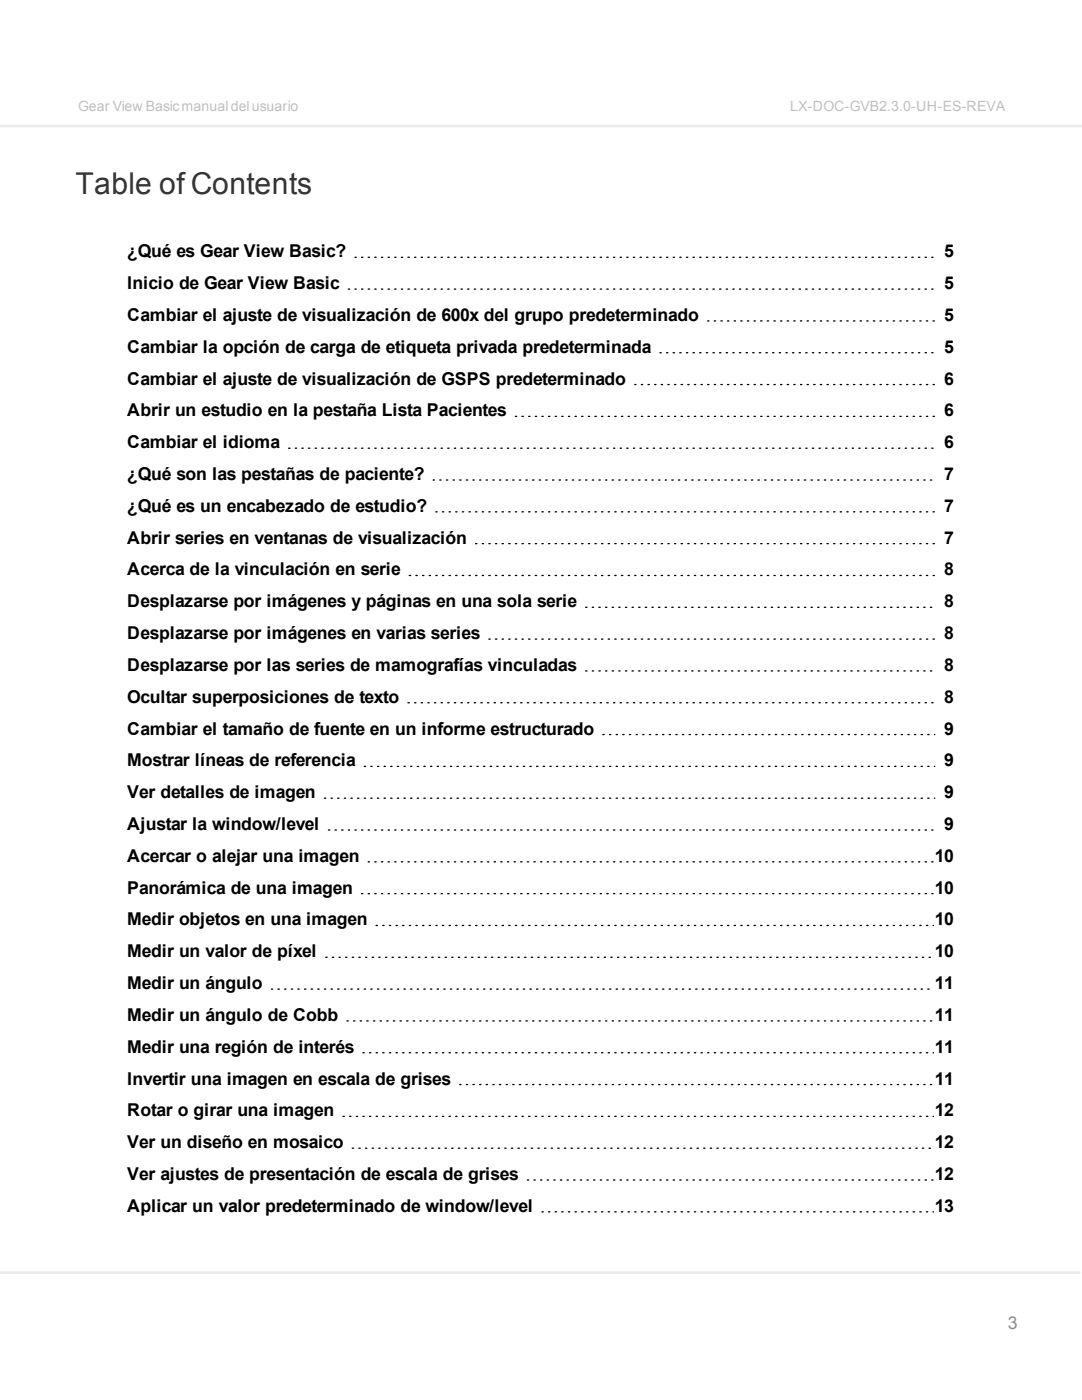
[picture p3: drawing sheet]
<svg xmlns="http://www.w3.org/2000/svg" width="216mm" height="279mm" viewBox="0 0 216 279" stroke-linecap="round" stroke-linejoin="round" font-family="sans-serif">
<defs><g id="words">
<text font-size="6" fill="#323232" x="15.1" y="38.8">Table of Contents</text>
<g font-size="3.5">
<text x="25.4" y="51.3">¿Qué es Gear View Basic?</text>
<text x="188.4" y="51.3">5</text>
<text x="25.4" y="57.7">Inicio de Gear View Basic</text>
<text x="188.4" y="57.7">5</text>
<text x="25.4" y="64">Cambiar el ajuste de visualización de 600x del grupo predeterminado</text>
<text x="188.4" y="64">5</text>
<text x="25.4" y="70.4">Cambiar la opción de carga de etiqueta privada predeterminada</text>
<text x="188.4" y="70.4">5</text>
<text x="25.4" y="76.7">Cambiar el ajuste de visualización de GSPS predeterminado</text>
<text x="188.4" y="76.7">6</text>
<text x="25.4" y="83.1">Abrir un estudio en la pestaña Lista Pacientes</text>
<text x="188.4" y="83.1">6</text>
<text x="25.4" y="89.4">Cambiar el idioma</text>
<text x="188.4" y="89.4">6</text>
<text x="25.4" y="95.8">¿Qué son las pestañas de paciente?</text>
<text x="188.4" y="95.8">7</text>
<text x="25.4" y="102.1">¿Qué es un encabezado de estudio?</text>
<text x="188.4" y="102.1">7</text>
<text x="25.4" y="108.5">Abrir series en ventanas de visualización</text>
<text x="188.4" y="108.5">7</text>
<text x="25.4" y="114.8">Acerca de la vinculación en serie</text>
<text x="188.4" y="114.8">8</text>
<text x="25.4" y="121.2">Desplazarse por imágenes y páginas en una sola serie</text>
<text x="188.4" y="121.2">8</text>
<text x="25.4" y="127.5">Desplazarse por imágenes en varias series</text>
<text x="188.4" y="127.5">8</text>
<text x="25.4" y="133.9">Desplazarse por las series de mamografías vinculadas</text>
<text x="188.4" y="133.9">8</text>
<text x="25.4" y="140.2">Ocultar superposiciones de texto</text>
<text x="188.4" y="140.2">8</text>
<text x="25.4" y="146.6">Cambiar el tamaño de fuente en un informe estructurado</text>
<text x="188.4" y="146.6">9</text>
<text x="25.4" y="152.9">Mostrar líneas de referencia</text>
<text x="188.4" y="152.9">9</text>
<text x="25.4" y="159.3">Ver detalles de imagen</text>
<text x="188.4" y="159.3">9</text>
<text x="25.4" y="165.6">Ajustar la window/level</text>
<text x="188.4" y="165.6">9</text>
<text x="25.4" y="172">Acercar o alejar una imagen</text>
<text x="186.5" y="172">10</text>
<text x="25.4" y="178.3">Panorámica de una imagen</text>
<text x="186.5" y="178.3">10</text>
<text x="25.4" y="184.7">Medir objetos en una imagen</text>
<text x="186.5" y="184.7">10</text>
<text x="25.4" y="191">Medir un valor de píxel</text>
<text x="186.5" y="191">10</text>
<text x="25.4" y="197.4">Medir un ángulo</text>
<text x="186.5" y="197.4">11</text>
<text x="25.4" y="203.7">Medir un ángulo de Cobb</text>
<text x="186.5" y="203.7">11</text>
<text x="25.4" y="210.1">Medir una región de interés</text>
<text x="186.5" y="210.1">11</text>
<text x="25.4" y="216.4">Invertir una imagen en escala de grises</text>
<text x="186.5" y="216.4">11</text>
<text x="25.4" y="222.8">Rotar o girar una imagen</text>
<text x="186.5" y="222.8">12</text>
<text x="25.4" y="229.1">Ver un diseño en mosaico</text>
<text x="186.5" y="229.1">12</text>
<text x="25.4" y="235.5">Ver ajustes de presentación de escala de grises</text>
<text x="186.5" y="235.5">12</text>
<text x="25.4" y="241.8">Aplicar un valor predeterminado de window/level</text>
<text x="186.5" y="241.8">13</text>
</g>
<text font-size="3.5" fill="#8a8a8a" x="201.1" y="265.1">3</text>
<g font-size="2.8" fill="#c0c0c0">
<text x="15.6" y="22.1">Gear View Basicmanualdelusuario</text>
<text x="157.7" y="22.1">LX-DOC-GVB2.3.0-UH-ES-REVA</text>
</g>
</g></defs>
<path d="M0 25.1h215.9M0 254h215.6" fill="none" stroke="#ebebeb" stroke-width=".53"/>
<g fill="none" stroke="#000" stroke-width=".26" stroke-dasharray=".3 1.1">
<path d="M69.5 57.7h117M70.8 51.3h115.7M126.6 76.7h59.9M131.7 70.4h54.8M141.2 64h45.3M57.6 89.4h128.9M86.4 95.8h100.1M102.8 83.1h83.7M81.7 114.8h104.8M87 102.1h99.5M94.9 108.5h91.6M97.5 127.5h89"/>
<path d="M116.9 121.2h69.6M116.9 133.9h69.6M64.7 159.3h121.8M72.7 152.9h113.8M81.4 140.2h105.1M120.3 146.6h66.2M65.5 165.6h121M72.1 178.3h114.2M73.5 172h112.8M54.2 197.4h132.1M65 191h121.3M75.1 184.7h111.2"/>
<path d="M69.2 203.7h117.1M72.4 210.1h113.9M91.7 216.4h94.6M68.4 222.8h117.9M70.3 229.1h116M105.2 235.5h81.1M108.1 241.8h78.2"/>
</g>
<use href="#words"/>
</svg>
